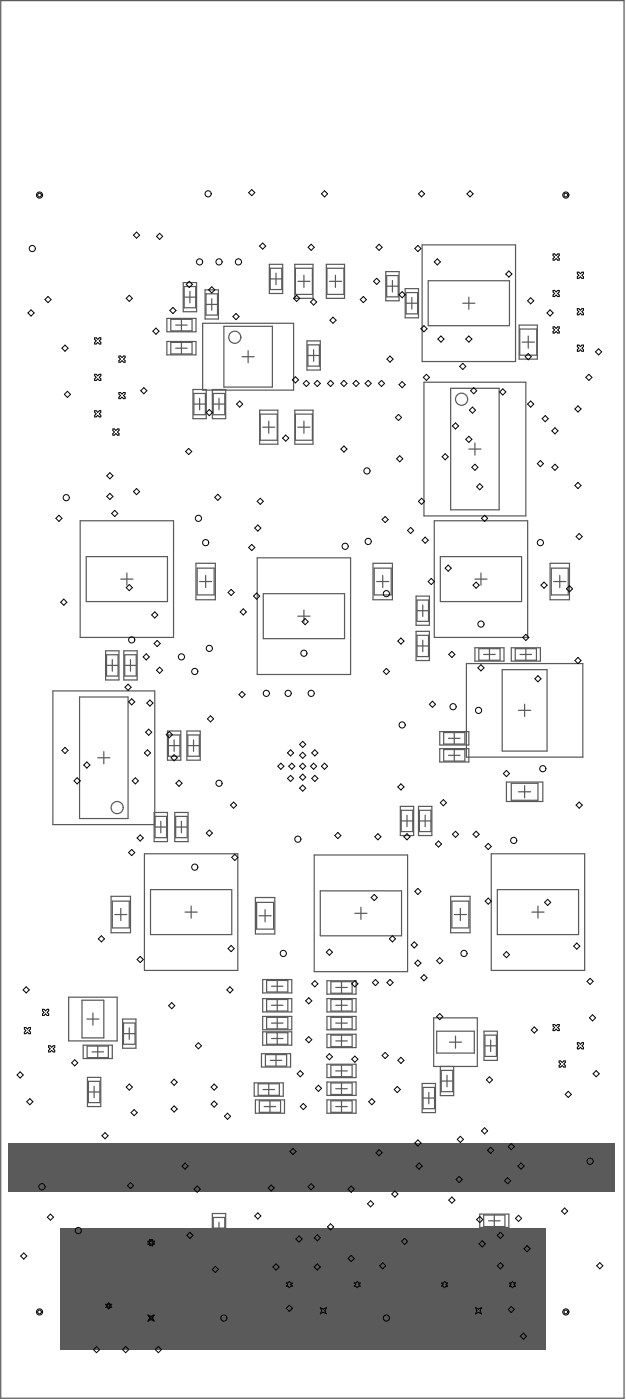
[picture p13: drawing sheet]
<svg xmlns="http://www.w3.org/2000/svg" width="171mm" height="384mm" viewBox="0 0 171 384" stroke-linecap="round" stroke-linejoin="round" font-family="sans-serif">
<g fill="none" stroke="#5a5a5a" stroke-width=".33">
<path d="M50.2 77.5h3.6v8h-3.6zM50.4 78.5h3.2v5.9h-3.2zM52 79.9v3.1M56.2 79.5h3.6v8h-3.6zM73.8 72.5h3.6v8h-3.6zM74 76.5h3.2M74 73.6h3.2v5.8h-3.2zM75.6 74.9v3.2M80.7 72.5h5v9.3h-5zM80.9 73.6h4.7v7.1h-4.7zM81.6 77.1h3.3M83.2 75.5v3.3"/>
<path d="M89.4 72.5h5v9.3h-5zM89.5 73.6h4.7v7.1h-4.7zM90.2 77.1h3.3M91.9 75.5v3.3M105.7 74.5h3.6v8h-3.6zM105.9 78.5h3.2M105.9 75.6h3.2v5.8h-3.2zM107.5 76.9v3.1M111 79.1h3.6v8h-3.6zM115.6 67.1h25.6v32h-25.6zM117.3 77h22.2v12.3h-22.2zM45.7 87.3h8v3.7h-8z"/>
<path d="M45.7 93.6h8v3.7h-8zM46.8 93.9h5.8v3.1h-5.8zM46.8 87.5h5.8v3.2h-5.8zM48.1 95.5h3.2M48.1 89.1h3.2M49.7 87.5v3.2M49.7 93.9v3.1M50.4 81.5h3.2M55.5 88.6h24.9v18.4h-24.9zM56.4 83.5h3.2M56.4 80.5h3.2v5.9h-3.2zM58 81.9v3.1"/>
<path d="M61.3 89.5h13.3v16.6h-13.3zM66.3 97.8h3.3M68 96.1v3.4M84.1 93.5h3.6v8h-3.6zM84.3 97.5h3.2M84.3 94.5h3.2v5.9h-3.2zM85.9 95.9v3.1M111.2 83.1h3.2M111.2 80.2h3.2v5.8h-3.2zM112.8 81.5v3.2M126.7 83.1h3.4M128.4 81.5v3.3"/>
<path d="M142.2 89.1h5v9.4h-5zM142.4 90.2h4.6v7.2h-4.6zM143 93.8h3.3M144.7 92.1v3.4M52.8 106.8h3.7v8h-3.7zM53.1 110.8h3.1M53.1 107.9h3.1v5.8h-3.1zM54.7 109.2v3.2M58.2 106.8h3.6v8h-3.6zM58.4 110.8h3.2M58.4 107.9h3.2v5.8h-3.2zM60 109.2v3.2"/>
<path d="M71.1 112.5h5v9.3h-5zM71.3 113.5h4.6v7.2h-4.6zM71.9 117.1h3.4M73.6 115.5v3.3M80.7 112.5h5v9.3h-5zM80.9 113.5h4.7v7.2h-4.7zM81.6 117.1h3.3M83.2 115.5v3.3M116.1 104.8h27.9v36.6h-27.9zM123.4 106.5h13.3v33.3h-13.3zM128.4 123.1h3.3M130.1 121.4v3.4"/>
<path d="M22 142.8h25.5v32h-25.5zM23.6 152.6h22.3v12.3h-22.3zM33.1 158.8h3.3M34.7 157.1v3.3M53.7 154.4h5.3v10h-5.3zM54 155.8h4.7v7.3h-4.7zM54.7 159.4h3.3M56.3 157.8v3.3M70.4 152.9h25.6v32h-25.6zM102.2 154.4h5.3v10h-5.3zM102.5 155.8h4.6v7.3h-4.6zM103.2 159.4h3.3"/>
<path d="M104.8 157.8v3.3M118.9 142.8h25.6v32h-25.6zM120.6 152.6h22.3v12.3h-22.3zM130.1 158.8h3.3M131.7 157.1v3.3M150.7 154.4h5.3v10h-5.3zM151 155.8h4.6v7.3h-4.6zM151.6 159.4h3.4M153.3 157.8v3.3M28.9 178.4h3.7v8h-3.7zM29.2 179.5h3.1v5.8h-3.1zM33.9 178.4h3.7v8h-3.7z"/>
<path d="M34.2 179.5h3.1v5.8h-3.1zM72.1 162.8h22.3v12.3h-22.3zM81.6 168.9h3.3M83.2 167.3v3.3M114 173.1h3.6v8h-3.6zM114 163.4h3.6v8h-3.6zM114.2 167.4h3.2M114.2 177.1h3.2M114.2 174.2h3.2v5.8h-3.2zM114.2 164.5h3.2v5.8h-3.2zM115.8 165.8v3.2M115.8 175.5v3.2"/>
<path d="M130.1 177.6h7.9v3.7h-7.9zM131.1 177.8h5.9v3.2h-5.9zM132.5 179.4h3.1M134.1 177.8v3.2M140 177.6h8v3.7h-8zM141.1 177.8h5.8v3.2h-5.8zM142.4 179.4h3.2M144 177.8v3.2M14.5 189.4h27.9v36.7h-27.9zM21.8 191.1h13.3v33.3h-13.3zM29.2 182.4h3.1M30.8 180.8v3.2"/>
<path d="M34.2 182.4h3.1M35.7 180.8v3.2M127.7 181.9h31.9v25.7h-31.9zM137.5 183.6h12.3v22.3h-12.3zM142 194.8h3.3M143.7 193.1v3.3M26.8 207.7h3.3M28.4 206.1v3.3M45.9 200.4h3.6v8h-3.6zM46.1 204.4h3.2M46.1 201.5h3.2v5.8h-3.2zM47.7 202.8v3.2"/>
<path d="M51.2 200.4h3.6v8h-3.6zM51.4 204.4h3.2M51.4 201.5h3.2v5.8h-3.2zM53 202.8v3.2M120.4 200.6h8v3.6h-8zM120.4 205.2h8v3.7h-8zM121.5 200.8h5.8v3.2h-5.8zM121.5 205.5h5.8v3.2h-5.8zM122.8 207.1h3.2M122.8 202.4h3.2M124.4 200.8v3.2M124.4 205.5v3.2"/>
<path d="M138.7 214.4h10v5.3h-10zM140 214.7h7.3v4.7h-7.3zM142 217.1h3.3M143.7 215.4v3.3M39.6 234.1h25.5v32h-25.5zM42.2 222.7h3.7v8h-3.7zM42.5 226.7h3.1M42.5 223.8h3.1v5.9h-3.1zM44 225.2v3.1M47.9 222.7h3.6v8h-3.6zM48.1 226.7h3.2M48.1 223.8h3.2v5.9h-3.2z"/>
<path d="M49.7 225.2v3.1M86.1 234.4h25.5v32h-25.5zM109.6 221.1h3.7v8h-3.7zM109.9 225.1h3.1M109.9 222.2h3.1v5.8h-3.1zM111.5 223.5v3.2M114.6 221.1h3.7v8h-3.7zM114.9 225.1h3.1M114.9 222.2h3.1v5.8h-3.1zM116.4 223.5v3.2M134.5 234.1h25.6v32h-25.6zM30.4 245.7h5.3v10h-5.3z"/>
<path d="M30.8 247.1h4.6v7.3h-4.6zM31.4 250.7h3.3M33.1 249.1v3.3M41.2 243.9h22.3v12.3h-22.3zM50.7 250.1h3.3M52.3 248.4v3.3M69.9 246.1h5.4v10h-5.4zM70.3 247.4h4.6v7.3h-4.6zM70.9 251.1h3.4M72.6 249.4v3.3M87.7 244.2h22.3v12.4h-22.3zM97.2 250.4h3.3"/>
<path d="M98.8 248.7v3.4M123.4 245.7h5.3v10h-5.3zM123.8 247.1h4.6v7.3h-4.6zM124.4 250.7h3.3M126.1 249.1v3.3M136.2 243.9h22.3v12.3h-22.3zM145.7 250.1h3.3M147.3 248.4v3.3M18.8 273.4h13.3v12h-13.3zM22.5 274.2h5.9v10.3h-5.9zM23.8 279.4h3.3M25.4 277.7v3.3"/>
<path d="M33.6 279.4h3.6v8h-3.6zM71.9 268.6h8v3.6h-8zM71.9 273.8h8v3.6h-8zM71.9 278.7h8v3.6h-8zM73 268.8h5.8v3.2h-5.8zM73 274h5.8v3.2h-5.8zM73 278.9h5.8v3.2h-5.8zM74.4 275.6h3.1M74.4 270.4h3.1M75.9 268.8v3.2M75.9 274v3.2M75.9 278.9v3.2"/>
<path d="M89.5 268.9h8v3.7h-8zM89.5 273.8h8v3.6h-8zM89.5 278.7h8v3.6h-8zM90.6 269.1h5.8v3.2h-5.8zM90.6 274h5.8v3.2h-5.8zM90.6 278.9h5.8v3.2h-5.8zM92 275.6h3.1M92 270.7h3.1M93.5 269.1v3.2M93.5 274v3.2M93.5 278.9v3.2M118.8 279h11.9v13.4h-11.9z"/>
<path d="M22.8 286.5h8v3.7h-8zM23.9 286.8h5.8v3.2h-5.8zM23.9 295.4h3.7v8h-3.7zM24.2 299.4h3.2M24.2 296.5h3.2v5.8h-3.2zM25.2 288.4h3.1M25.8 297.8v3.2M26.8 286.8v3.2M33.8 283.4h3.2M33.8 280.5h3.2v5.8h-3.2zM35.4 281.8v3.2M69.6 296.9h8v3.6h-8z"/>
<path d="M70.7 297.1h5.8v3.2h-5.8zM71.6 288.9h8v3.6h-8zM71.9 282.9h8v3.6h-8zM72 298.7h3.2M72.7 289.1h5.8v3.2h-5.8zM73 283.1h5.8v3.2h-5.8zM73.6 297.1v3.2M74 290.7h3.2M74.4 284.7h3.1M74.4 280.5h3.1M75.6 289.1v3.2M75.9 283.1v3.2"/>
<path d="M89.5 283.5h8v3.7h-8zM89.5 291.8h8v3.6h-8zM89.5 296.7h8v3.6h-8zM90.6 296.9h5.8v3.2h-5.8zM90.6 283.8h5.8v3.2h-5.8zM90.6 292h5.8v3.2h-5.8zM92 280.5h3.1M92 298.5h3.1M92 293.6h3.1M92 285.4h3.1M93.5 283.8v3.2M93.5 292v3.2"/>
<path d="M93.5 296.9v3.2M115.6 297h3.7v8h-3.7zM115.9 298.1h3.1v5.9h-3.1zM117.4 299.5v3.1M119.6 282.7h10.3v6h-10.3zM120.6 292.4v8h3.7v-8M120.8 296.4h3.2M120.8 293.5h3.2v5.8h-3.2zM122.4 294.8v3.2M123.1 285.7h3.3M124.8 284v3.4M132.6 282.7h3.6v8h-3.6z"/>
<path d="M132.8 286.7h3.2M132.8 283.8h3.2v5.8h-3.2zM134.4 285.1v3.2M69.9 301.5h8v3.7h-8zM71 301.8h5.8v3.2h-5.8zM72.4 303.4h3.1M73.9 301.8v3.2M89.5 301.5h8v3.7h-8zM90.6 301.8h5.8v3.2h-5.8zM92 303.4h3.1M93.5 301.8v3.2M115.9 301h3.1"/>
<path d="M58.2 332.7h3.6v8h-3.6zM58.4 336.7h3.2M58.4 333.8h3.2v5.8h-3.2zM60 335.1v3.2M131.4 332.9h8v3.6h-8zM132.5 333.1h5.8v3.2h-5.8zM133.8 334.7h3.2M135.4 333.1v3.2M49.9 346.4h3.6v8h-3.6zM50.1 350.4h3.2M50.1 347.4h3.2v5.9h-3.2zM51.7 348.8v3.1"/>
<path d="M54 341.4h12v13.3h-12zM54.8 355.4h3.7v7.9h-3.7zM54.8 345h10.3v6h-10.3zM55.1 359.4h3.1M55.1 356.4h3.1v5.9h-3.1zM56.7 357.8v3.1M58.3 348h3.3M60 346.4v3.3M65.6 359.2h8v3.6h-8zM65.8 350.4h3.7v7.9h-3.7zM66 354.4h3.2M66 351.4h3.2v5.9h-3.2z"/>
<path d="M66.7 359.4h5.8v3.2h-5.8zM67.6 352.8v3.1M69.6 359.4v3.2M107.1 347.5h8v3.7h-8zM108.2 347.8h5.8v3.1h-5.8zM109.6 349.4h3.1M111.1 347.8v3.1M68 361h3.2"/>
</g>
<g fill="#5a5a5a">
<path d="M16.5 336.7h132.8v33.3h-132.8z" fill-rule="evenodd"/>
<path d="M2.2 313.4h166.1v13.3h-166.1z" fill-rule="evenodd"/>
</g>
<g fill="none" stroke="#5a5a5a" stroke-width=".33">
<path d="M.2 .2h170.7v383.1h-170.7z"/>
<circle cx="64.3" cy="92.5" r="1.66"/>
<circle cx="126.4" cy="109.5" r="1.66"/>
<circle cx="32.1" cy="221.4" r="1.66"/>
</g>
<g fill="none" stroke="#000" stroke-width=".27">
<path d="M69 52l.8 .8-.8 .9-.9-.9zM88.9 52.3l.8 .8-.8 .9-.9-.9zM115.5 52.3l.8 .8-.8 .9-.9-.9zM128.7 52.3l.9 .8-.9 .9-.8-.9zM37.4 63.6l.8 .9-.8 .8-.8-.8zM43.7 64l.9 .8-.9 .9-.8-.9zM51.8 77.1l.9 .9-.9 .8-.8-.8zM58 78.6l.8 .9-.8 .8-.9-.8zM71.9 66.6l.9 .9-.9 .8-.8-.8zM85.2 67l.9 .8-.9 .9-.8-.9zM103.2 76.3l.8 .8-.8 .9-.9-.9zM103.8 67l.9 .8-.9 .9-.8-.9z"/>
<path d="M110.1 80l.9 .8-.9 .8-.8-.8zM114.5 67.3l.8 .8-.8 .9-.9-.9zM119.8 71l.8 .8-.8 .8-.9-.8zM139.4 74.3l.8 .8-.8 .9-.9-.9zM151.5 69.6h.4l.4 .4 .4-.4h.5v.4l-.5 .5 .5 .4v.4h-.5l-.4-.4-.4 .4h-.4v-.4l.4-.4-.4-.5zM151.5 79.6h.4l.4 .4 .4-.4h.5v.4l-.5 .5 .5 .4v.4h-.5l-.4-.4-.4 .4h-.4v-.4l.4-.4-.4-.5zM158.1 74.6h.4l.5 .4 .4-.4h.4v.4l-.4 .5 .4 .4v.4h-.4l-.4-.4-.5 .4h-.4v-.4l.4-.4-.4-.5zM8.5 85l.8 .8-.8 .8-.8-.8zM13.2 81.3l.8 .8-.8 .9-.9-.9zM17.8 94.6l.8 .9-.8 .8-.8-.8zM25.9 92.6h.4l.5 .4 .4-.4h.4v.4l-.4 .5 .4 .4v.4h-.4l-.4-.4-.5 .4h-.4v-.4l.4-.4-.4-.5zM32.6 97.6h.4l.4 .4 .4-.4h.5v.4l-.5 .5 .5 .4v.4h-.5l-.4-.4-.4 .4h-.4v-.4l.4-.4-.4-.5z"/>
<path d="M35.4 81l.9 .8-.9 .8-.8-.8zM42.7 89.9l.9 .9-.9 .8-.8-.8zM47.4 84.3l.8 .8-.8 .9-.9-.9zM64.6 85.9l.9 .9-.9 .8-.8-.8zM81.2 81l.9 .8-.9 .8-.8-.8zM85.9 82l.8 .8-.8 .8-.9-.8zM91.2 86.9l.8 .9-.8 .8-.8-.8zM99.5 81.3l.9 .8-.9 .9-.8-.9zM106.8 97.6l.9 .9-.9 .8-.8-.8zM116.1 89.3l.9 .8-.9 .9-.8-.9zM120.8 92.1l.8 .9-.8 .8-.9-.8zM126.7 99.6l.9 .9-.9 .8-.8-.8z"/>
<path d="M128.4 92.1l.8 .9-.8 .8-.8-.8zM144.7 96.9l.8 .9-.8 .8-.9-.8zM145.3 81.6l.9 .9-.9 .8-.8-.8zM150.7 85l.8 .8-.8 .8-.9-.8zM151.5 89.6h.4l.4 .4 .4-.4h.5v.4l-.5 .5 .5 .4v.4h-.5l-.4-.4-.4 .4h-.4v-.4l.4-.4-.4-.5zM158.1 94.6h.4l.5 .4 .4-.4h.4v.4l-.4 .5 .4 .4v.4h-.4l-.4-.4-.5 .4h-.4v-.4l.4-.4-.4-.5zM158.1 84.6h.4l.5 .4 .4-.4h.4v.4l-.4 .5 .4 .4v.4h-.4l-.4-.4-.5 .4h-.4v-.4l.4-.4-.4-.5zM163.9 95.6l.9 .9-.9 .8-.8-.8zM18.5 107.3l.8 .8-.8 .9-.9-.9zM25.9 112.6h.4l.5 .4 .4-.4h.4v.4l-.4 .5 .4 .4v.4h-.4l-.4-.4-.5 .4h-.4v-.4l.4-.4-.4-.5zM25.9 102.6h.4l.5 .4 .4-.4h.4v.4l-.4 .5 .4 .4v.4h-.4l-.4-.4-.5 .4h-.4v-.4l.4-.4-.4-.5zM30.9 117.6h.4l.5 .4 .4-.4h.4v.4l-.4 .4 .4 .5v.4h-.4l-.4-.4-.5 .4h-.4v-.4l.4-.5-.4-.4z"/>
<path d="M32.6 107.6h.4l.4 .4 .4-.4h.5v.4l-.5 .5 .5 .4v.4h-.5l-.4-.4-.4 .4h-.4v-.4l.4-.4-.4-.5zM39.4 106.3l.8 .8-.8 .9-.9-.9zM57.3 112.3l.9 .8-.9 .9-.8-.9zM65.6 109.9l.9 .9-.9 .8-.8-.8zM78.3 119.3l.8 .8-.8 .9-.9-.9zM80.9 103.3l.9 .8-.9 .9-.8-.9zM83.9 104.3l.8 .8-.8 .9-.8-.9zM86.9 104.3l.8 .8-.8 .9-.9-.9zM90.5 104.3l.9 .8-.9 .9-.8-.9zM94.2 104.3l.8 .8-.8 .9-.8-.9zM97.5 104.3l.9 .8-.9 .9-.8-.9zM100.8 104.3l.9 .8-.9 .9-.8-.9z"/>
<path d="M104.5 104.3l.8 .8-.8 .9-.9-.9zM109.1 113.6l.9 .9-.9 .8-.8-.8zM110.1 104.6l.9 .9-.9 .8-.8-.8zM116.8 102.6l.8 .9-.8 .8-.9-.8zM124.8 115.9l.8 .9-.8 .8-.9-.8zM128.4 119.6l.8 .8-.8 .9-.8-.9zM129.4 111.6l.8 .9-.8 .8-.8-.8zM129.7 106.3l.9 .8-.9 .9-.8-.9zM137.7 106.6l.8 .9-.8 .8-.8-.8zM145.3 109.9l.9 .9-.9 .8-.8-.8zM149.3 113.9l.9 .9-.9 .8-.8-.8zM152 117.3l.8 .8-.8 .9-.9-.9z"/>
<path d="M158.3 111.3l.8 .8-.8 .9-.8-.9zM161.3 102.6l.8 .9-.8 .8-.9-.8zM30.1 129.6l.8 .8-.8 .9-.9-.9zM30.1 135.3l.8 .8-.8 .9-.9-.9zM31.4 139.9l.9 .9-.9 .8-.8-.8zM37.4 133.9l.8 .9-.8 .8-.8-.8zM51.7 122.9l.8 .9-.8 .8-.9-.8zM59.7 135.5l.8 .8-.8 .9-.9-.9zM71.3 136.6l.8 .8-.8 .9-.9-.9zM94.2 122.3l.8 .8-.8 .9-.8-.9zM109.5 124.9l.8 .9-.8 .8-.9-.8zM115.5 136.6l.8 .8-.8 .9-.9-.9z"/>
<path d="M121.9 124.4l.9 .8-.9 .9-.8-.9zM130.1 127.3l.8 .8-.8 .9-.9-.9zM131.4 132.6l.8 .8-.8 .9-.8-.9zM148 126.3l.8 .8-.8 .9-.8-.9zM152 127.3l.8 .8-.8 .9-.9-.9zM158.3 132.3l.8 .8-.8 .9-.8-.9zM16.1 141.3l.9 .8-.9 .9-.8-.9zM69 149.3l.8 .8-.8 .8-.9-.8zM70.6 143.9l.9 .9-.9 .8-.8-.8zM105.5 141.6l.8 .8-.8 .9-.9-.9zM112.5 144.6l.8 .8-.8 .9-.9-.9zM116.4 147.3l.9 .8-.9 .9-.8-.9z"/>
<path d="M118.1 158.6l.9 .8-.9 .9-.8-.9zM122.8 154.9l.8 .9-.8 .8-.9-.8zM130.4 159.6l.8 .8-.8 .9-.8-.9zM132.7 141.3l.9 .8-.9 .9-.8-.9zM149 159.6l.8 .8-.8 .9-.8-.9zM158.6 146.3l.9 .8-.9 .9-.8-.9zM17.5 164.3l.8 .8-.8 .8-.9-.8zM35.4 160.3l.9 .8-.9 .8-.8-.8zM40.1 179.2l.8 .9-.8 .8-.9-.8zM42.4 167.7l.8 .9-.8 .8-.9-.8zM43 175.6l.9 .8-.9 .9-.8-.9zM63.3 161.6l.9 .8-.9 .9-.8-.9z"/>
<path d="M66.6 166.9l.9 .9-.9 .8-.8-.8zM70.3 162.6l.8 .8-.8 .9-.9-.9zM83.6 169.6l.8 .8-.8 .9-.9-.9zM109.8 174.9l.8 .9-.8 .8-.8-.8zM123.8 178.6l.8 .8-.8 .9-.9-.9zM144 173.9l.9 .9-.9 .8-.8-.8zM156 160.6l.8 .8-.8 .9-.9-.9zM35.1 187.6l.8 .8-.8 .9-.9-.9zM36.1 191.6l.8 .8-.8 .9-.9-.9zM40.7 199.9l.9 .8-.9 .9-.8-.9zM41.1 191.9l.8 .9-.8 .8-.9-.8zM43.7 182.9l.9 .9-.9 .8-.8-.8z"/>
<path d="M57.7 196.2l.8 .9-.8 .8-.9-.8zM66.3 189.6l.8 .8-.8 .9-.8-.9zM105.8 183.2l.9 .9-.9 .8-.8-.8zM118.4 192.2l.9 .9-.9 .8-.8-.8zM131.7 182.2l.9 .9-.9 .8-.8-.8zM147.3 185.2l.9 .9-.9 .8-.8-.8zM158.3 180.2l.8 .9-.8 .8-.8-.8zM17.8 204.9l.8 .8-.8 .9-.8-.9zM21.1 213.2l.9 .9-.9 .8-.8-.8zM23.8 208.9l.8 .8-.8 .9-.9-.9zM37.1 213.2l.8 .9-.8 .8-.9-.8zM40.4 205.6l.8 .8-.8 .9-.9-.9z"/>
<path d="M46.4 200.6l.8 .8-.8 .9-.9-.9zM47.7 206.9l.8 .8-.8 .9-.8-.9zM49 213.9l.9 .8-.9 .9-.8-.9zM64 219.9l.8 .8-.8 .9-.9-.9zM76.9 209.2l.9 .9-.9 .8-.8-.8zM79.6 212.6l.8 .8-.8 .9-.9-.9zM79.6 205.6l.8 .8-.8 .9-.9-.9zM79.9 209.2l.9 .9-.9 .8-.8-.8zM82.9 209.2l.8 .9-.8 .8-.8-.8zM82.9 203.2l.8 .9-.8 .8-.8-.8zM82.9 215.2l.8 .9-.8 .8-.8-.8zM82.9 212.2l.8 .9-.8 .8-.8-.8z"/>
<path d="M82.9 206.2l.8 .9-.8 .8-.8-.8zM85.9 209.2l.8 .9-.8 .8-.9-.8zM86.2 212.6l.9 .8-.9 .9-.8-.9zM86.2 205.6l.9 .8-.9 .9-.8-.9zM88.9 209.2l.8 .9-.8 .8-.9-.8zM109.8 214.9l.8 .8-.8 .9-.8-.9zM121.4 219.2l.9 .9-.9 .8-.8-.8zM138.7 211.2l.8 .9-.8 .8-.8-.8zM158.6 219.9l.9 .8-.9 .9-.8-.9zM36.1 232.9l.8 .8-.8 .9-.9-.9zM38.4 228.9l.8 .8-.8 .9-.8-.9zM57.3 227.6l.9 .8-.9 .9-.8-.9z"/>
<path d="M64.3 234.2l.8 .9-.8 .8-.8-.8zM92.5 228.2l.9 .9-.9 .8-.8-.8zM103.5 228.6l.8 .8-.8 .8-.8-.8zM111.5 228.6l.8 .8-.8 .8-.9-.8zM120.1 230.6l.8 .8-.8 .8-.8-.8zM124.8 227.9l.8 .8-.8 .9-.9-.9zM130.4 227.9l.8 .8-.8 .9-.8-.9zM133.7 231.2l.9 .9-.9 .8-.8-.8zM27.8 256.5l.8 .9-.8 .8-.9-.8zM63.3 259.2l.9 .9-.9 .8-.8-.8zM102.5 245.2l.8 .9-.8 .8-.8-.8zM107.5 256.5l.8 .9-.8 .8-.9-.8z"/>
<path d="M113.5 258.2l.8 .9-.8 .8-.9-.8zM114.5 243.6l.8 .8-.8 .8-.9-.8zM133.7 246.2l.9 .9-.9 .8-.8-.8zM150 246.5l.8 .9-.8 .8-.8-.8zM158 258.5l.8 .9-.8 .8-.9-.8zM7.2 270.5l.8 .9-.8 .8-.9-.8zM11.6 276.7h.5l.4 .4 .4-.4h.4v.4l-.4 .5 .4 .4v.4h-.4l-.4-.4-.4 .4h-.5v-.4l.5-.4-.5-.5zM38.4 262.2l.8 .9-.8 .8-.8-.8zM47 274.9l.9 .8-.9 .9-.8-.9zM63 270.5l.8 .9-.8 .8-.9-.8zM84.6 273.5l.8 .9-.8 .8-.9-.8zM86.2 268.9l.9 .8-.9 .9-.8-.9z"/>
<path d="M90.2 260.2l.9 .9-.9 .8-.8-.8zM97.2 268.9l.8 .8-.8 .9-.9-.9zM102.8 268.5l.9 .9-.9 .8-.8-.8zM106.8 268.5l.9 .9-.9 .8-.8-.8zM114.5 263.2l.8 .9-.8 .8-.9-.8zM116.1 267.2l.9 .9-.9 .8-.8-.8zM120.4 277.9l.9 .8-.9 .9-.8-.9zM120.4 262.5l.9 .9-.9 .8-.8-.8zM138.7 260.9l.8 .8-.8 .9-.8-.9zM161.6 268.2l.9 .9-.9 .8-.8-.8zM162.3 278.2l.8 .8-.8 .9-.9-.9zM5.5 293.9l.9 .8-.9 .9-.8-.9z"/>
<path d="M6.7 281.7h.4l.4 .4 .4-.4h.5v.4l-.5 .5 .5 .4v.4h-.5l-.4-.4-.4 .4h-.4v-.4l.4-.4-.4-.5zM13.3 286.7h.4l.5 .4 .4-.4h.4v.4l-.4 .5 .4 .4v.4h-.4l-.4-.4-.5 .4h-.4v-.4l.4-.4-.4-.5zM20.5 290.5l.8 .9-.8 .8-.9-.8zM35.4 297.2l.9 .8-.9 .9-.8-.9zM47.7 295.9l.8 .8-.8 .9-.8-.9zM54.3 285.9l.9 .8-.9 .9-.8-.9zM58.7 297.2l.8 .8-.8 .9-.9-.9zM82.2 293.5l.9 .9-.9 .8-.8-.8zM84.6 284.2l.8 .8-.8 .9-.9-.9zM87.2 297.5l.9 .9-.9 .8-.8-.8zM90.2 288.9l.9 .8-.9 .9-.8-.9zM97.2 289.5l.8 .9-.8 .8-.9-.8z"/>
<path d="M105.5 288.5l.8 .9-.8 .8-.9-.8zM108.8 297.9l.9 .8-.9 .9-.8-.9zM109.8 289.9l.8 .8-.8 .9-.8-.9zM134.1 295.2l.8 .8-.8 .9-.9-.9zM146.3 281.5l.9 .9-.9 .8-.8-.8zM151.5 280.9h.4l.4 .4 .4-.4h.5v.4l-.5 .4 .5 .4v.5h-.5l-.4-.5-.4 .5h-.4v-.5l.4-.4-.4-.4zM153.1 290.9h.5l.4 .4 .4-.4h.4v.4l-.4 .4 .4 .4v.5h-.4l-.4-.5-.4 .5h-.5v-.5l.5-.4-.5-.4zM155.6 299.2l.9 .8-.9 .9-.8-.9zM158.1 285.9h.4l.5 .4 .4-.4h.4v.4l-.4 .4 .4 .4v.5h-.4l-.4-.5-.5 .5h-.4v-.5l.4-.4-.4-.4zM163.3 293.5l.8 .9-.8 .8-.9-.8zM8.2 301.2l.8 .8-.8 .9-.9-.9zM28.8 310.5l.8 .9-.8 .8-.9-.8z"/>
<path d="M36.7 304.2l.9 .8-.9 .9-.8-.9zM47.7 303.2l.8 .8-.8 .9-.8-.9zM50.7 318.9l.8 .8-.8 .8-.9-.8zM58.7 301.9l.8 .8-.8 .9-.9-.9zM62.3 305.2l.9 .8-.9 .9-.8-.9zM80.2 314.9l.9 .8-.9 .8-.8-.8zM83.1 302.5l.8 .9-.8 .8-.9-.8zM101.8 301.2l.9 .8-.9 .9-.8-.9zM103.8 315.2l.9 .8-.9 .9-.8-.9zM114.5 312.5l.8 .9-.8 .8-.9-.8zM114.8 318.9l.8 .8-.8 .8-.9-.8zM126.1 311.5l.8 .9-.8 .8-.9-.8z"/>
<path d="M132.7 309.2l.9 .8-.9 .9-.8-.9zM134.4 314.5l.8 .9-.8 .8-.9-.8zM140 313.5l.9 .9-.9 .8-.8-.8zM142.7 318.9l.8 .8-.8 .8-.9-.8zM13.8 332.8l.9 .9-.9 .8-.8-.8zM35.7 324.2l.9 .8-.9 .9-.8-.9zM41 339.8h.8v.5h.4v.8h-.4v.4h-.8v-.4h-.5v-.8h.5zM52 337.8l.9 .9-.9 .8-.8-.8zM54 325.2l.8 .8-.8 .9-.8-.9zM70.6 332.5l.9 .9-.9 .8-.8-.8zM74.3 324.9l.8 .8-.8 .8-.9-.8zM81.9 338.8l.8 .9-.8 .8-.8-.8z"/>
<path d="M85.2 324.5l.9 .9-.9 .8-.8-.8zM86.9 338.5l.9 .9-.9 .8-.8-.8zM90.5 335.5l.9 .9-.9 .8-.8-.8zM96.2 325.2l.8 .8-.8 .9-.9-.9zM101.5 329.2l.8 .8-.8 .9-.8-.9zM108.1 326.5l.9 .9-.9 .8-.8-.8zM110.8 339.5l.8 .9-.8 .8-.8-.8zM123.8 328.2l.8 .8-.8 .9-.9-.9zM125.7 322.5l.9 .9-.9 .8-.8-.8zM131.4 333.5l.8 .9-.8 .8-.8-.8zM137 337.8l.9 .9-.9 .8-.8-.8zM139 322.9l.9 .8-.9 .8-.8-.8z"/>
<path d="M142 333.2l.9 .8-.9 .9-.8-.9zM154.6 331.2l.9 .8-.9 .9-.8-.9zM6.5 343.5l.9 .9-.9 .8-.8-.8zM28.9 357.6h.4l.5-.4 .4 .4h.4l-.4 .4 .4 .4h-.4l-.4 .5-.5-.5h-.4l.4-.4zM29.3 357.8l.5-.3 .5 .3-.3 .2 .3 .3-.5 .2-.5-.2 .2-.3zM41.1 340.2h.5v.2h.3v.5h-.3v.3h-.5v-.3h-.2v-.5h.2zM59 347.2l.8 .8-.8 .9-.9-.9zM75.6 346.5l.8 .9-.8 .8-.8-.8zM78.4 351.8h.4l.4-.5 .5 .5h.4l-.4 .4 .4 .4h-.4l-.5 .4-.4-.4h-.4l.4-.4zM79.2 357.8l.9 .9-.9 .8-.8-.8zM86.9 346.5l.8 .9-.8 .8-.9-.8zM87.7 358.5l.8 .4 .9-.4-.4 .9 .4 .8-.9-.4-.8 .4 .4-.8z"/>
<path d="M96.2 344.2l.8 .8-.8 .9-.9-.9zM97 351.8h.4l.4-.5 .5 .5h.4l-.4 .4 .4 .4h-.4l-.5 .4-.4-.4h-.4l.4-.4zM104.8 346.2l.9 .8-.9 .9-.8-.9zM120.9 351.8h.4l.5-.5 .4 .5h.4l-.4 .4 .4 .4h-.4l-.4 .4-.5-.4h-.4l.4-.4zM130.2 358.5l.9 .4 .8-.4-.4 .9 .4 .8-.8-.4-.9 .4 .4-.8zM132.1 340.2l.8 .8-.8 .9-.9-.9zM137 346.2l.9 .8-.9 .9-.8-.9zM139.5 351.8h.4l.5-.5 .4 .5h.4l-.4 .4 .4 .4h-.4l-.4 .4-.5-.4h-.4l.4-.4zM140 358.2l.9 .8-.9 .9-.8-.9zM144.3 341.5l.9 .9-.9 .8-.8-.8zM164.3 346.2l.8 .8-.8 .9-.9-.9zM26.4 369.2l.9 .8-.9 .9-.8-.9z"/>
<path d="M34.4 369.2l.9 .8-.9 .9-.8-.9zM40.5 360.5l.9 .4 .8-.4-.4 .8 .4 .9-.8-.4-.9 .4 .5-.9zM40.9 360.8l.5 .3 .5-.3-.3 .5 .3 .6-.5-.3-.5 .3 .2-.6zM43.4 369.2l.8 .8-.8 .9-.9-.9zM143.4 365.5l.8 .8-.8 .9-.9-.9z"/>
<circle cx="10.8" cy="53.5" r=".84"/>
<circle cx="10.8" cy="53.5" r=".51"/>
<circle cx="57" cy="53.1" r=".84"/>
<circle cx="155" cy="53.5" r=".84"/>
<circle cx="155" cy="53.5" r=".51"/>
<circle cx="8.8" cy="68.1" r=".84"/>
<circle cx="54.7" cy="71.8" r=".84"/>
<circle cx="60" cy="71.8" r=".84"/>
<circle cx="65.3" cy="71.8" r=".84"/>
<circle cx="18.1" cy="136.4" r=".84"/>
<circle cx="100.5" cy="129.1" r=".84"/>
<circle cx="54.3" cy="142.1" r=".84"/>
<circle cx="56.3" cy="148.8" r=".84"/>
<circle cx="94.5" cy="149.8" r=".84"/>
<circle cx="100.8" cy="148.4" r=".84"/>
<circle cx="148" cy="148.8" r=".84"/>
<circle cx="36.1" cy="175.4" r=".84"/>
<circle cx="57.3" cy="177.8" r=".84"/>
<circle cx="83.2" cy="179.1" r=".84"/>
<circle cx="105.8" cy="162.8" r=".84"/>
<circle cx="131.7" cy="171.1" r=".84"/>
<circle cx="49.7" cy="180.1" r=".84"/>
<circle cx="53.3" cy="184.1" r=".84"/>
<circle cx="72.9" cy="190.1" r=".84"/>
<circle cx="78.9" cy="190.1" r=".84"/>
<circle cx="85.2" cy="190.1" r=".84"/>
<circle cx="110.1" cy="198.7" r=".84"/>
<circle cx="124.1" cy="193.8" r=".84"/>
<circle cx="131.1" cy="194.8" r=".84"/>
<circle cx="60" cy="214.7" r=".84"/>
<circle cx="148.7" cy="210.7" r=".84"/>
<circle cx="53.3" cy="237.7" r=".84"/>
<circle cx="81.6" cy="230.1" r=".84"/>
<circle cx="140.7" cy="230.4" r=".84"/>
<circle cx="77.6" cy="261.4" r=".84"/>
<circle cx="127.1" cy="261.4" r=".84"/>
<circle cx="161.6" cy="318.4" r=".84"/>
<circle cx="11.5" cy="325.4" r=".84"/>
<circle cx="21.5" cy="337.4" r=".84"/>
<circle cx="10.8" cy="359.7" r=".84"/>
<circle cx="10.8" cy="359.7" r=".51"/>
<circle cx="155" cy="359.7" r=".84"/>
<circle cx="155" cy="359.7" r=".51"/>
<circle cx="61.3" cy="361.3" r=".84"/>
<circle cx="105.8" cy="361.3" r=".84"/>
</g>
</svg>
